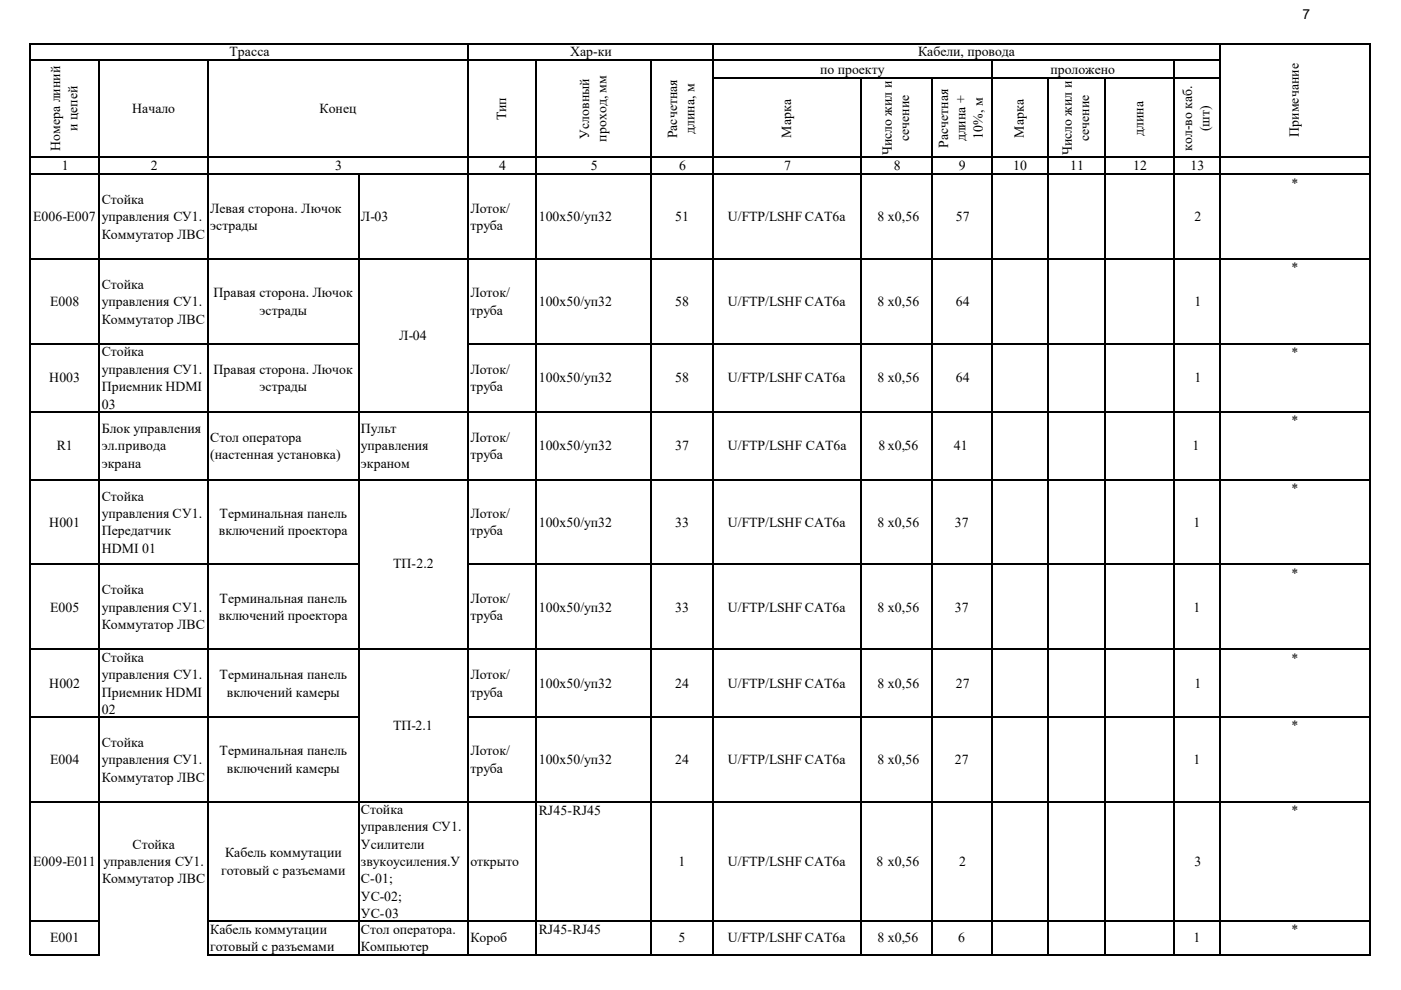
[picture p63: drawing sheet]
<svg xmlns="http://www.w3.org/2000/svg" width="297mm" height="210mm" viewBox="0 0 297 210" stroke-linecap="round" stroke-linejoin="round" font-family="sans-serif">
<defs><g id="words">
<g font-size="2.9">
<text x="276.2" y="3.9">7</text>
<text x="48.7" y="11.9">Трасса</text>
<text x="120.9" y="11.9">Хар-ки</text>
<text x="194.6" y="11.9">Кабели, провода</text>
<text x="173.9" y="15.6">по проекту</text>
<text x="222.7" y="15.6">проложено</text>
<text x="28" y="24">Начало</text>
<text x="67.8" y="24">Конец</text>
<text x="16.4" y="27.8" transform="rotate(-90 16.4 27.8)">и цепей</text>
<text x="107.3" y="25.5" transform="rotate(-90 107.3 25.5)">Тип</text>
<text x="124.9" y="29.4" transform="rotate(-90 124.9 29.4)">Условный</text>
<text x="143.6" y="29.3" transform="rotate(-90 143.6 29.3)">Расчетная</text>
<text x="147.3" y="28.4" transform="rotate(-90 147.3 28.4)">длина, м</text>
<text x="167.7" y="29.2" transform="rotate(-90 167.7 29.2)">Марка</text>
<text x="192.8" y="29.9" transform="rotate(-90 192.8 29.9)">сечение</text>
<text x="204.7" y="30" transform="rotate(-90 204.7 30)">длина +</text>
<text x="208.4" y="29.4" transform="rotate(-90 208.4 29.4)">10%, м</text>
<text x="217" y="29.2" transform="rotate(-90 217 29.2)">Марка</text>
<text x="230.9" y="29.9" transform="rotate(-90 230.9 29.9)">сечение</text>
<text x="242.4" y="28.8" transform="rotate(-90 242.4 28.8)">длина</text>
<text x="256.5" y="27.8" transform="rotate(-90 256.5 27.8)">(шт)</text>
<text x="275.4" y="29" transform="rotate(-90 275.4 29)">Примечание</text>
<text x="12.7" y="32" transform="rotate(-90 12.7 32)">Номера линий</text>
<text x="128.6" y="30.1" transform="rotate(-90 128.6 30.1)">проход, мм</text>
<text x="189.1" y="32.9" transform="rotate(-90 189.1 32.9)">Число жил и</text>
<text x="201" y="31.4" transform="rotate(-90 201 31.4)">Расчетная</text>
<text x="227.2" y="32.9" transform="rotate(-90 227.2 32.9)">Число жил и</text>
<text x="252.8" y="32" transform="rotate(-90 252.8 32)">кол-во каб.</text>
<text x="13.1" y="36.2">1</text>
<text x="32" y="36.2">2</text>
<text x="71" y="36">3</text>
<text x="105.8" y="36.2">4</text>
<text x="125.3" y="36.2">5</text>
<text x="144" y="36.2">6</text>
<text x="166.2" y="36.2">7</text>
<text x="189.5" y="36.2">8</text>
<text x="203.3" y="36.2">9</text>
<text x="214.8" y="36.2">10</text>
<text x="226.9" y="36.2">11</text>
<text x="240.2" y="36.2">12</text>
<text x="252.4" y="36.2">13</text>
<text x="273.9" y="39.8">*</text>
<text x="7" y="46.9">E006-E007</text>
<text x="21.6" y="43.3">Стойка</text>
<text x="21.6" y="46.9">управления CУ1.</text>
<text x="44.6" y="45.1">Левая сторона. Лючок</text>
<text x="76.5" y="46.9">Л-03</text>
<text x="99.7" y="45.1">Лоток/</text>
<text x="114.2" y="46.9">100х50/уп32</text>
<text x="143.1" y="46.9">51</text>
<text x="154.3" y="46.9">U/FTP/LSHF CAT6a</text>
<text x="186.1" y="46.9">8 х0,56</text>
<text x="202.7" y="46.9">57</text>
<text x="253.2" y="46.9">2</text>
<text x="21.6" y="50.6">Коммутатор ЛВС</text>
<text x="44.6" y="48.8">эстрады</text>
<text x="99.7" y="48.8">труба</text>
<text x="273.9" y="57.8">*</text>
<text x="10.6" y="64.9">E008</text>
<text x="21.6" y="61.3">Стойка</text>
<text x="21.6" y="64.9">управления CУ1.</text>
<text x="45.3" y="63.1">Правая сторона. Лючок</text>
<text x="99.7" y="63.1">Лоток/</text>
<text x="114.2" y="64.9">100х50/уп32</text>
<text x="143.1" y="64.9">58</text>
<text x="154.3" y="64.9">U/FTP/LSHF CAT6a</text>
<text x="186.1" y="64.9">8 х0,56</text>
<text x="202.7" y="64.9">64</text>
<text x="253.2" y="64.9">1</text>
<text x="21.6" y="68.6">Коммутатор ЛВС</text>
<text x="55" y="66.8">эстрады</text>
<text x="99.7" y="66.8">труба</text>
<text x="21.6" y="75.6">Стойка</text>
<text x="84.7" y="72">Л-04</text>
<text x="273.9" y="75.8">*</text>
<text x="10.5" y="81.1">H003</text>
<text x="21.6" y="83">Приемник HDMI</text>
<text x="21.6" y="79.3">управления CУ1.</text>
<text x="45.3" y="79.3">Правая сторона. Лючок</text>
<text x="55" y="83">эстрады</text>
<text x="99.7" y="79.3">Лоток/</text>
<text x="99.7" y="83">труба</text>
<text x="114.2" y="81.1">100х50/уп32</text>
<text x="143.1" y="81.1">58</text>
<text x="154.3" y="81.1">U/FTP/LSHF CAT6a</text>
<text x="186.1" y="81.1">8 х0,56</text>
<text x="202.7" y="81.1">64</text>
<text x="253.2" y="81.1">1</text>
<text x="21.6" y="86.7">03</text>
<text x="12" y="95.5">R1</text>
<text x="21.6" y="95.5">эл.привода</text>
<text x="21.6" y="91.8">Блок управления</text>
<text x="44.6" y="93.7">Стол оператора</text>
<text x="76.5" y="91.8">Пульт</text>
<text x="76.5" y="95.5">управления</text>
<text x="99.7" y="93.7">Лоток/</text>
<text x="114.2" y="95.5">100х50/уп32</text>
<text x="143.1" y="95.5">37</text>
<text x="154.3" y="95.5">U/FTP/LSHF CAT6a</text>
<text x="186.3" y="95.5">8 х0,56</text>
<text x="202.2" y="95.5">41</text>
<text x="252.8" y="95.5">1</text>
<text x="273.9" y="90.2">*</text>
<text x="21.6" y="99.2">экрана</text>
<text x="44.6" y="97.4">(настенная установка)</text>
<text x="76.5" y="99.2">экраном</text>
<text x="99.7" y="97.4">труба</text>
<text x="21.6" y="106.2">Стойка</text>
<text x="273.9" y="104.6">*</text>
<text x="10.5" y="111.7">H001</text>
<text x="21.6" y="113.5">Передатчик</text>
<text x="21.6" y="109.9">управления CУ1.</text>
<text x="46.4" y="113.5">включений проектора</text>
<text x="46.6" y="109.9">Терминальная панель</text>
<text x="99.7" y="109.9">Лоток/</text>
<text x="99.7" y="113.5">труба</text>
<text x="114.2" y="111.7">100х50/уп32</text>
<text x="143.1" y="111.7">33</text>
<text x="154.3" y="111.7">U/FTP/LSHF CAT6a</text>
<text x="186.1" y="111.7">8 х0,56</text>
<text x="202.4" y="111.7">37</text>
<text x="253" y="111.7">1</text>
<text x="21.6" y="117.2">HDMI 01</text>
<text x="83.4" y="120.6">ТП-2.2</text>
<text x="273.9" y="122.6">*</text>
<text x="10.6" y="129.7">E005</text>
<text x="21.6" y="126">Стойка</text>
<text x="21.6" y="129.7">управления CУ1.</text>
<text x="46.4" y="131.5">включений проектора</text>
<text x="46.6" y="127.8">Терминальная панель</text>
<text x="99.7" y="127.8">Лоток/</text>
<text x="99.7" y="131.5">труба</text>
<text x="114.2" y="129.7">100х50/уп32</text>
<text x="143.1" y="129.7">33</text>
<text x="154.3" y="129.7">U/FTP/LSHF CAT6a</text>
<text x="186.1" y="129.7">8 х0,56</text>
<text x="202.4" y="129.7">37</text>
<text x="253" y="129.7">1</text>
<text x="21.6" y="133.4">Коммутатор ЛВС</text>
<text x="21.6" y="140.4">Стойка</text>
<text x="273.9" y="140.5">*</text>
<text x="10.5" y="145.9">H002</text>
<text x="21.6" y="147.7">Приемник HDMI</text>
<text x="21.6" y="144.1">управления CУ1.</text>
<text x="46.6" y="144.1">Терминальная панель</text>
<text x="48.1" y="147.7">включений камеры</text>
<text x="99.7" y="144.1">Лоток/</text>
<text x="99.7" y="147.7">труба</text>
<text x="114.2" y="145.9">100х50/уп32</text>
<text x="143.1" y="145.9">24</text>
<text x="154.3" y="145.9">U/FTP/LSHF CAT6a</text>
<text x="186.1" y="145.9">8 х0,56</text>
<text x="202.7" y="145.9">27</text>
<text x="253.2" y="145.9">1</text>
<text x="21.6" y="151.4">02</text>
<text x="83.4" y="154.8">ТП-2.1</text>
<text x="273.9" y="154.9">*</text>
<text x="21.6" y="158.4">Стойка</text>
<text x="46.6" y="160.2">Терминальная панель</text>
<text x="99.7" y="160.2">Лоток/</text>
<text x="10.6" y="162.1">E004</text>
<text x="21.6" y="165.8">Коммутатор ЛВС</text>
<text x="21.6" y="162.1">управления CУ1.</text>
<text x="48.1" y="163.9">включений камеры</text>
<text x="99.7" y="163.9">труба</text>
<text x="114.2" y="162.1">100х50/уп32</text>
<text x="143.1" y="162.1">24</text>
<text x="154.3" y="162.1">U/FTP/LSHF CAT6a</text>
<text x="186.1" y="162.1">8 х0,56</text>
<text x="202.4" y="162.1">27</text>
<text x="253" y="162.1">1</text>
<text x="76.5" y="172.6">Стойка</text>
<text x="114.2" y="172.9">RJ45-RJ45</text>
<text x="273.9" y="172.9">*</text>
<text x="76.5" y="176.3">управления CУ1.</text>
<text x="7" y="183.7">E009-E011</text>
<text x="21.9" y="183.7">управления CУ1.</text>
<text x="28.1" y="180">Стойка</text>
<text x="46.9" y="185.5">готовый с разъемами</text>
<text x="47.7" y="181.8">Кабель коммутации</text>
<text x="76.5" y="180">Усилители</text>
<text x="76.5" y="183.7">звукоусиления.У</text>
<text x="99.7" y="183.7">открыто</text>
<text x="143.8" y="183.7">1</text>
<text x="154.3" y="183.7">U/FTP/LSHF CAT6a</text>
<text x="185.8" y="183.7">8 х0,56</text>
<text x="203.4" y="183.7">2</text>
<text x="253.2" y="183.7">3</text>
<text x="21.6" y="187.4">Коммутатор ЛВС</text>
<text x="76.5" y="187.4">С-01;</text>
<text x="76.5" y="191.1">УС-02;</text>
<text x="76.5" y="194.7">УС-03</text>
<text x="10.6" y="199.9">E001</text>
<text x="44.6" y="198">Кабель коммутации</text>
<text x="44.6" y="201.7">готовый с разъемами</text>
<text x="76.5" y="198">Стол оператора.</text>
<text x="76.5" y="201.7">Компьютер</text>
<text x="99.7" y="199.9">Короб</text>
<text x="114.2" y="198.1">RJ45-RJ45</text>
<text x="143.8" y="199.9">5</text>
<text x="154.3" y="199.9">U/FTP/LSHF CAT6a</text>
<text x="186" y="199.9">8 х0,56</text>
<text x="203.2" y="199.9">6</text>
<text x="253" y="199.9">1</text>
<text x="273.9" y="198.1">*</text>
</g>
</g></defs>
<g fill="none" stroke="#000" stroke-width=".25">
<path d="M6.4 9.1v28M6.5 9.2h284M6.5 12.8h252.3M21.1 13v24.1M44.1 13v24.1M99.2 9.4v27.7M113.7 13v24.1M138 13v24.1M151.1 9.4v27.7M151.3 16.6h107.5M182.6 16.8v20.3M197.6 16.8v20.3"/>
<path d="M210.2 13v24.1M222.2 16.8v20.3M234.4 16.8v20.3M248.8 13v24.1M258.7 9.4v27.7M290.4 9.4v27.7M6.5 33.4h284M6.5 37h284"/>
</g>
<g fill="#fff">
<path d="M44.1 54.9h32v32.5h-32z"/>
<path d="M44.1 101.7h32v68.4h-32z"/>
<path d="M21.1 170.1h23v32.4h-23z"/>
</g>
<g fill="none" stroke="#000" stroke-width=".25">
<path d="M6.4 36.8v165.8M6.5 37h284M21.1 37.1v165.5M44.1 37.1v165.5M76 37.1v165.5M99.2 37.1v165.5M113.7 37.1v165.5M138 37.1v165.5M151.1 37.1v165.5M182.6 37.1v165.5M197.6 37.1v165.5M210.2 37.1v165.5"/>
<path d="M222.2 37.1v165.5M234.4 37.1v165.5M248.8 37.1v165.5M258.7 37.1v165.5M290.4 37.1v165.5M6.5 54.9h284M6.5 72.9h69.7M99.4 72.9h191.1M6.5 87.3h284M6.5 119.7h69.7M6.5 101.7h284M99.4 119.7h191.1"/>
<path d="M6.5 137.7h284M6.5 152.1h69.7M99.4 152.1h191.1M6.5 170.1h284M6.5 195.3h14.7M44.2 195.3h246.3M6.5 202.5h14.7M44.2 202.5h246.3"/>
</g>
<use href="#words"/>
</svg>
